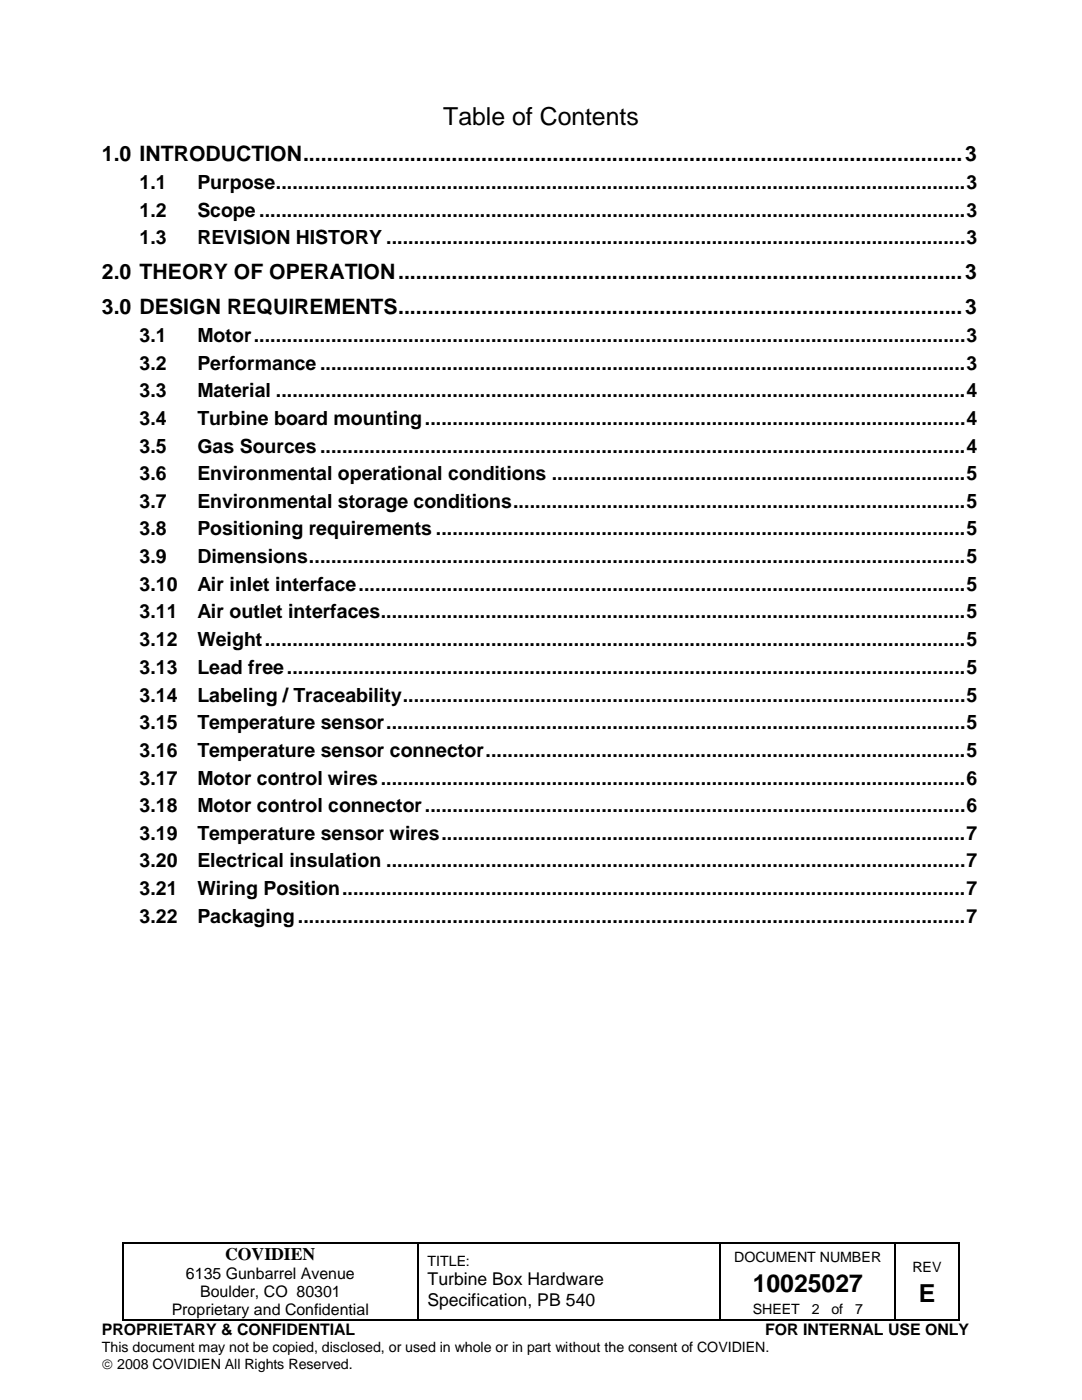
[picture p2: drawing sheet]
<svg xmlns="http://www.w3.org/2000/svg" width="216mm" height="279mm" viewBox="0 0 216 279" stroke-linecap="round" stroke-linejoin="round" font-family="sans-serif">
<defs><g id="words">
<g font-size="5">
<text x="88.5" y="24.9">Table of Contents</text>
<text x="150.2" y="257.8">10025027</text>
<text x="183.3" y="259.8">E</text>
</g>
<g font-size="4.2">
<text x="20.3" y="32.1">1.0 INTRODUCTION...............................................................................................................3</text>
<text x="20.3" y="55.6">2.0 THEORY OF OPERATION...............................................................................................3</text>
<text x="20.3" y="62.6">3.0 DESIGN REQUIREMENTS...............................................................................................3</text>
</g>
<g font-size="3.9">
<text x="27.9" y="37.7">1.1</text>
<text x="39.4" y="37.7">Purpose.............................................................................................................................3</text>
<text x="27.9" y="43.2">1.2</text>
<text x="39.4" y="43.2">Scope ................................................................................................................................3</text>
<text x="27.9" y="48.7">1.3</text>
<text x="39.4" y="48.7">REVISION HISTORY .........................................................................................................3</text>
<text x="27.9" y="68.2">3.1</text>
<text x="39.4" y="68.2">Motor.................................................................................................................................3</text>
<text x="27.9" y="73.8">3.2</text>
<text x="39.4" y="73.8">Performance .....................................................................................................................3</text>
<text x="27.9" y="79.3">3.3</text>
<text x="39.4" y="79.3">Material .............................................................................................................................4</text>
<text x="27.9" y="84.8">3.4</text>
<text x="39.4" y="84.8">Turbine board mounting..................................................................................................4</text>
<text x="27.9" y="90.3">3.5</text>
<text x="27.9" y="95.8">3.6</text>
<text x="39.4" y="90.3">Gas Sources .....................................................................................................................4</text>
<text x="39.4" y="95.8">Environmental operational conditions ...........................................................................5</text>
<text x="27.9" y="101.4">3.7</text>
<text x="39.4" y="101.4">Environmental storage conditions..................................................................................5</text>
<text x="27.9" y="106.9">3.8</text>
<text x="39.4" y="106.9">Positioning requirements ................................................................................................5</text>
<text x="27.9" y="112.4">3.9</text>
<text x="39.4" y="112.4">Dimensions.......................................................................................................................5</text>
<text x="27.9" y="117.9">3.10</text>
<text x="39.4" y="117.9">Air inlet interface..............................................................................................................5</text>
<text x="27.9" y="123.4">3.11</text>
<text x="39.4" y="123.4">Air outlet interfaces..........................................................................................................5</text>
<text x="27.9" y="129">3.12</text>
<text x="39.4" y="129">Weight...............................................................................................................................5</text>
<text x="27.9" y="134.5">3.13</text>
<text x="39.4" y="134.5">Lead free...........................................................................................................................5</text>
<text x="27.9" y="140">3.14</text>
<text x="39.4" y="140">Labeling / Traceability......................................................................................................5</text>
<text x="27.9" y="145.5">3.15</text>
<text x="39.4" y="145.5">Temperature sensor.........................................................................................................5</text>
<text x="27.9" y="151">3.16</text>
<text x="39.4" y="151">Temperature sensor connector.......................................................................................5</text>
<text x="27.9" y="156.6">3.17</text>
<text x="39.4" y="156.6">Motor control wires..........................................................................................................6</text>
<text x="27.9" y="162.1">3.18</text>
<text x="27.9" y="167.6">3.19</text>
<text x="39.4" y="162.1">Motor control connector..................................................................................................6</text>
<text x="39.4" y="167.6">Temperature sensor wires...............................................................................................7</text>
<text x="27.9" y="173.1">3.20</text>
<text x="39.4" y="173.1">Electrical insulation .........................................................................................................7</text>
<text x="27.9" y="178.7">3.21</text>
<text x="39.4" y="178.7">Wiring Position.................................................................................................................7</text>
<text x="27.9" y="184.2">3.22</text>
<text x="39.4" y="184.2">Packaging.........................................................................................................................7</text>
</g>
<g font-size="3.5">
<text x="44.9" y="251.5">COVIDIEN</text>
<text x="85.3" y="256.5">Turbine Box Hardware</text>
<text x="85.3" y="260.6">Specification, PB 540</text>
</g>
<g font-size="3.2">
<text x="37.1" y="255.2">6135 Gunbarrel Avenue</text>
<text x="34.3" y="262.5">Proprietary and Confidential</text>
<text x="39.9" y="258.9">Boulder, CO 80301</text>
<text x="20.3" y="266.4">PROPRIETARY &amp; CONFIDENTIAL</text>
<text x="152.7" y="266.4">FOR INTERNAL USE ONLY</text>
</g>
<g font-size="2.8">
<text x="146.5" y="251.9">DOCUMENT NUMBER</text>
<text x="85.3" y="252.6">TITLE:</text>
<text x="182.1" y="253.9">REV</text>
<text x="150.2" y="262.2">SHEET</text>
<text x="162" y="262.2">2</text>
<text x="165.9" y="262.2">of</text>
<text x="170.6" y="262.2">7</text>
<text x="20.3" y="269.7">This document may not be copied, disclosed, or used in whole or in part without the consent of COVIDIEN.</text>
<text x="20.3" y="273.2">© 2008 COVIDIEN All Rights Reserved.</text>
</g>
</g></defs>
<g fill="#000">
<path d="M24.5 247.9h.2v.3h-.2z" fill-rule="evenodd"/>
<path d="M24.5 247.9h.2v.3h-.2z" fill-rule="evenodd"/>
<path d="M83.2 247.9h.3v.3h-.3z" fill-rule="evenodd"/>
<path d="M143.6 247.9h.2v.3h-.2z" fill-rule="evenodd"/>
<path d="M178.5 247.9h.3v.3h-.3z" fill-rule="evenodd"/>
<path d="M191.2 247.9h.3v.3h-.3z" fill-rule="evenodd"/>
<path d="M191.2 247.9h.3v.3h-.3z" fill-rule="evenodd"/>
<path d="M24.5 263.2h.2v.3h-.2z" fill-rule="evenodd"/>
<path d="M24.5 263.2h.2v.3h-.2z" fill-rule="evenodd"/>
<path d="M83.2 263.2h.3v.3h-.3z" fill-rule="evenodd"/>
<path d="M143.6 263.2h.2v.3h-.2z" fill-rule="evenodd"/>
<path d="M178.5 263.2h.3v.3h-.3z" fill-rule="evenodd"/>
<path d="M191.2 263.2h.3v.3h-.3z" fill-rule="evenodd"/>
<path d="M191.2 263.2h.3v.3h-.3z" fill-rule="evenodd"/>
</g>
<g fill="none" stroke="#000" stroke-width=".25">
<path d="M24.6 248.2v15M24.7 248h58.5M83.4 248.2v15M83.5 248h60.1M143.7 248.2v15M143.8 248h34.7M178.6 248.2v15M178.8 248h12.4M191.3 248.2v15M24.7 263.4h58.5M83.5 263.4h60.1M143.8 263.4h34.7"/>
<path d="M178.8 263.4h12.4"/>
</g>
<use href="#words"/>
</svg>
